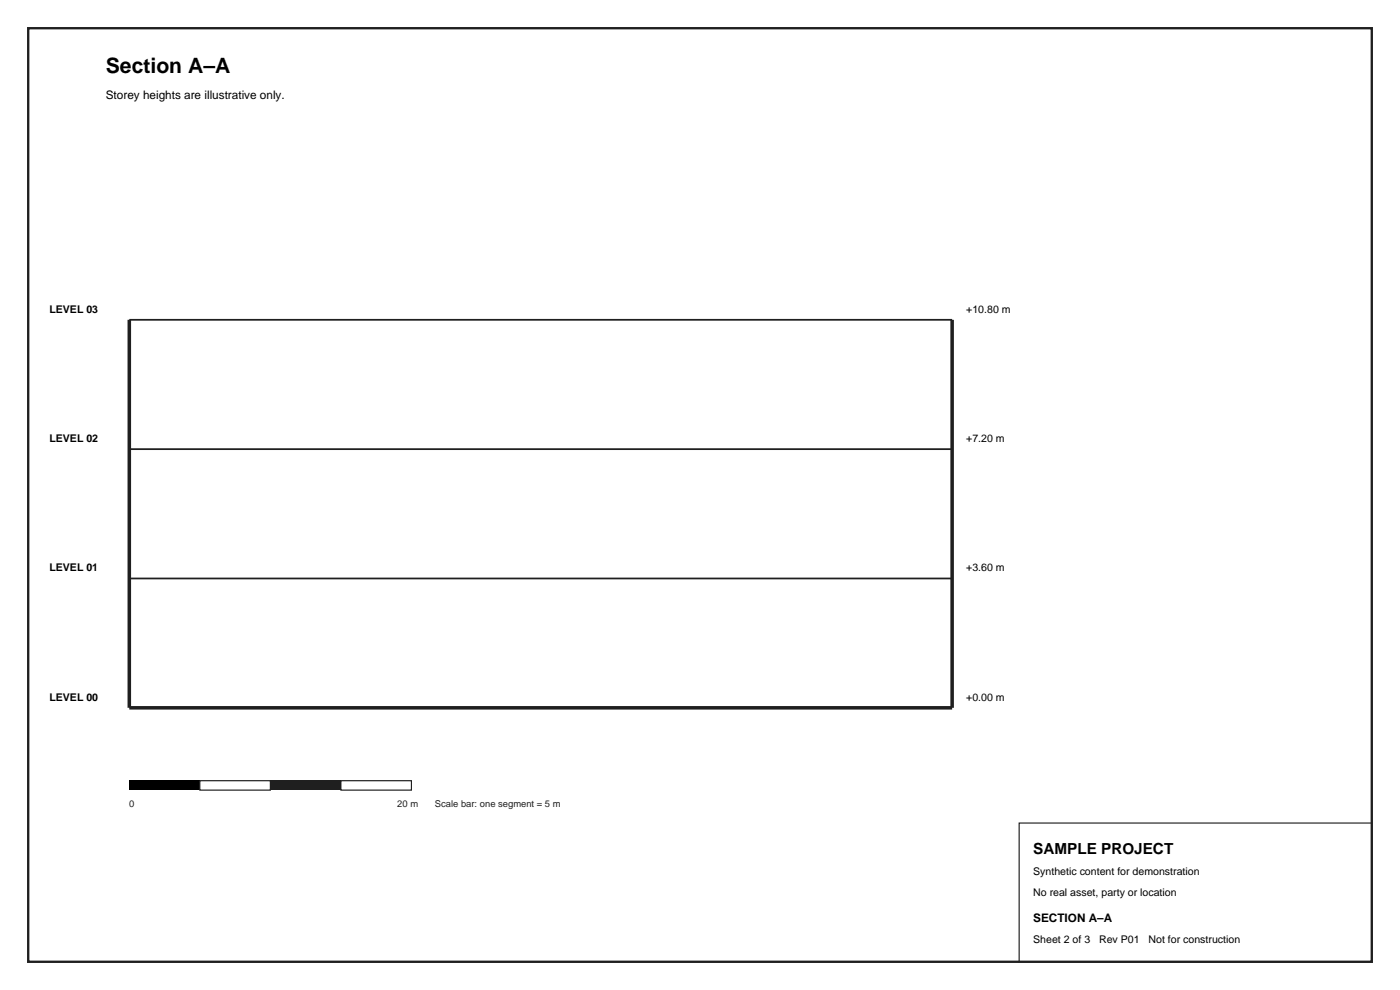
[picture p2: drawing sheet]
<svg xmlns="http://www.w3.org/2000/svg" width="420mm" height="297mm" viewBox="0 0 420 297" stroke-linecap="round" stroke-linejoin="round" font-family="sans-serif">
<defs><g id="words">
<text font-size="6.3" x="31.7" y="21.9">Section A–A</text>
<text font-size="4.6" x="310.1" y="256.1">SAMPLE PROJECT</text>
<g font-size="3.5">
<text x="31.7" y="29.6">Storey heights are illustrative only.</text>
<text x="310.1" y="276.6">SECTION A–A</text>
</g>
<g font-size="3.2">
<text x="14.8" y="93.8">LEVEL 03</text>
<text x="290" y="93.8">+10.80 m</text>
<text x="14.8" y="132.6">LEVEL 02</text>
<text x="290" y="132.6">+7.20 m</text>
<text x="14.8" y="171.4">LEVEL 01</text>
<text x="290" y="171.4">+3.60 m</text>
<text x="14.8" y="210.3">LEVEL 00</text>
<text x="290" y="210.3">+0.00 m</text>
<text x="310.1" y="262.5">Synthetic content for demonstration</text>
<text x="310.1" y="268.8">No real asset, party or location</text>
<text x="310.1" y="282.9">Sheet 2 of 3</text>
<text x="329.9" y="282.9">Rev P01</text>
<text x="344.7" y="282.9">Not for construction</text>
</g>
<g font-size="2.8" fill="#1a1f29">
<text x="38.8" y="242">0</text>
<text x="119.2" y="242">20 m</text>
<text x="130.5" y="242">Scale bar: one segment = 5 m</text>
</g>
</g></defs>
<path d="M8.5 8.5h403.2v280.1h-403.2z" fill="none" stroke="#1a1f29" stroke-width=".71" stroke-linecap="butt"/>
<path d="M60 234.2h21.1v2.9h-21.1zM305.9 246.9h105.8v41.7h-105.8z" fill="none" stroke="#1a1f29" stroke-width=".35"/>
<path d="M38.8 96v116.4h247v-116.4" fill="none" stroke="#1a1f29" stroke-width="1.1" stroke-linecap="butt"/>
<path d="M38.8 96h247M38.8 134.8h247M38.8 173.6h247" fill="none" stroke="#1a1f29" stroke-width=".53"/>
<path d="M38.8 234.2h21.2v2.9h-21.2z" fill="#000"/>
<path d="M81.1 234.2h21.2v2.9h-21.2z" fill="#1a1f29"/>
<path d="M102.3 234.2h21.2v2.9h-21.2z" fill="none" stroke="#1a1f29" stroke-width=".35"/>
<use href="#words"/>
</svg>
